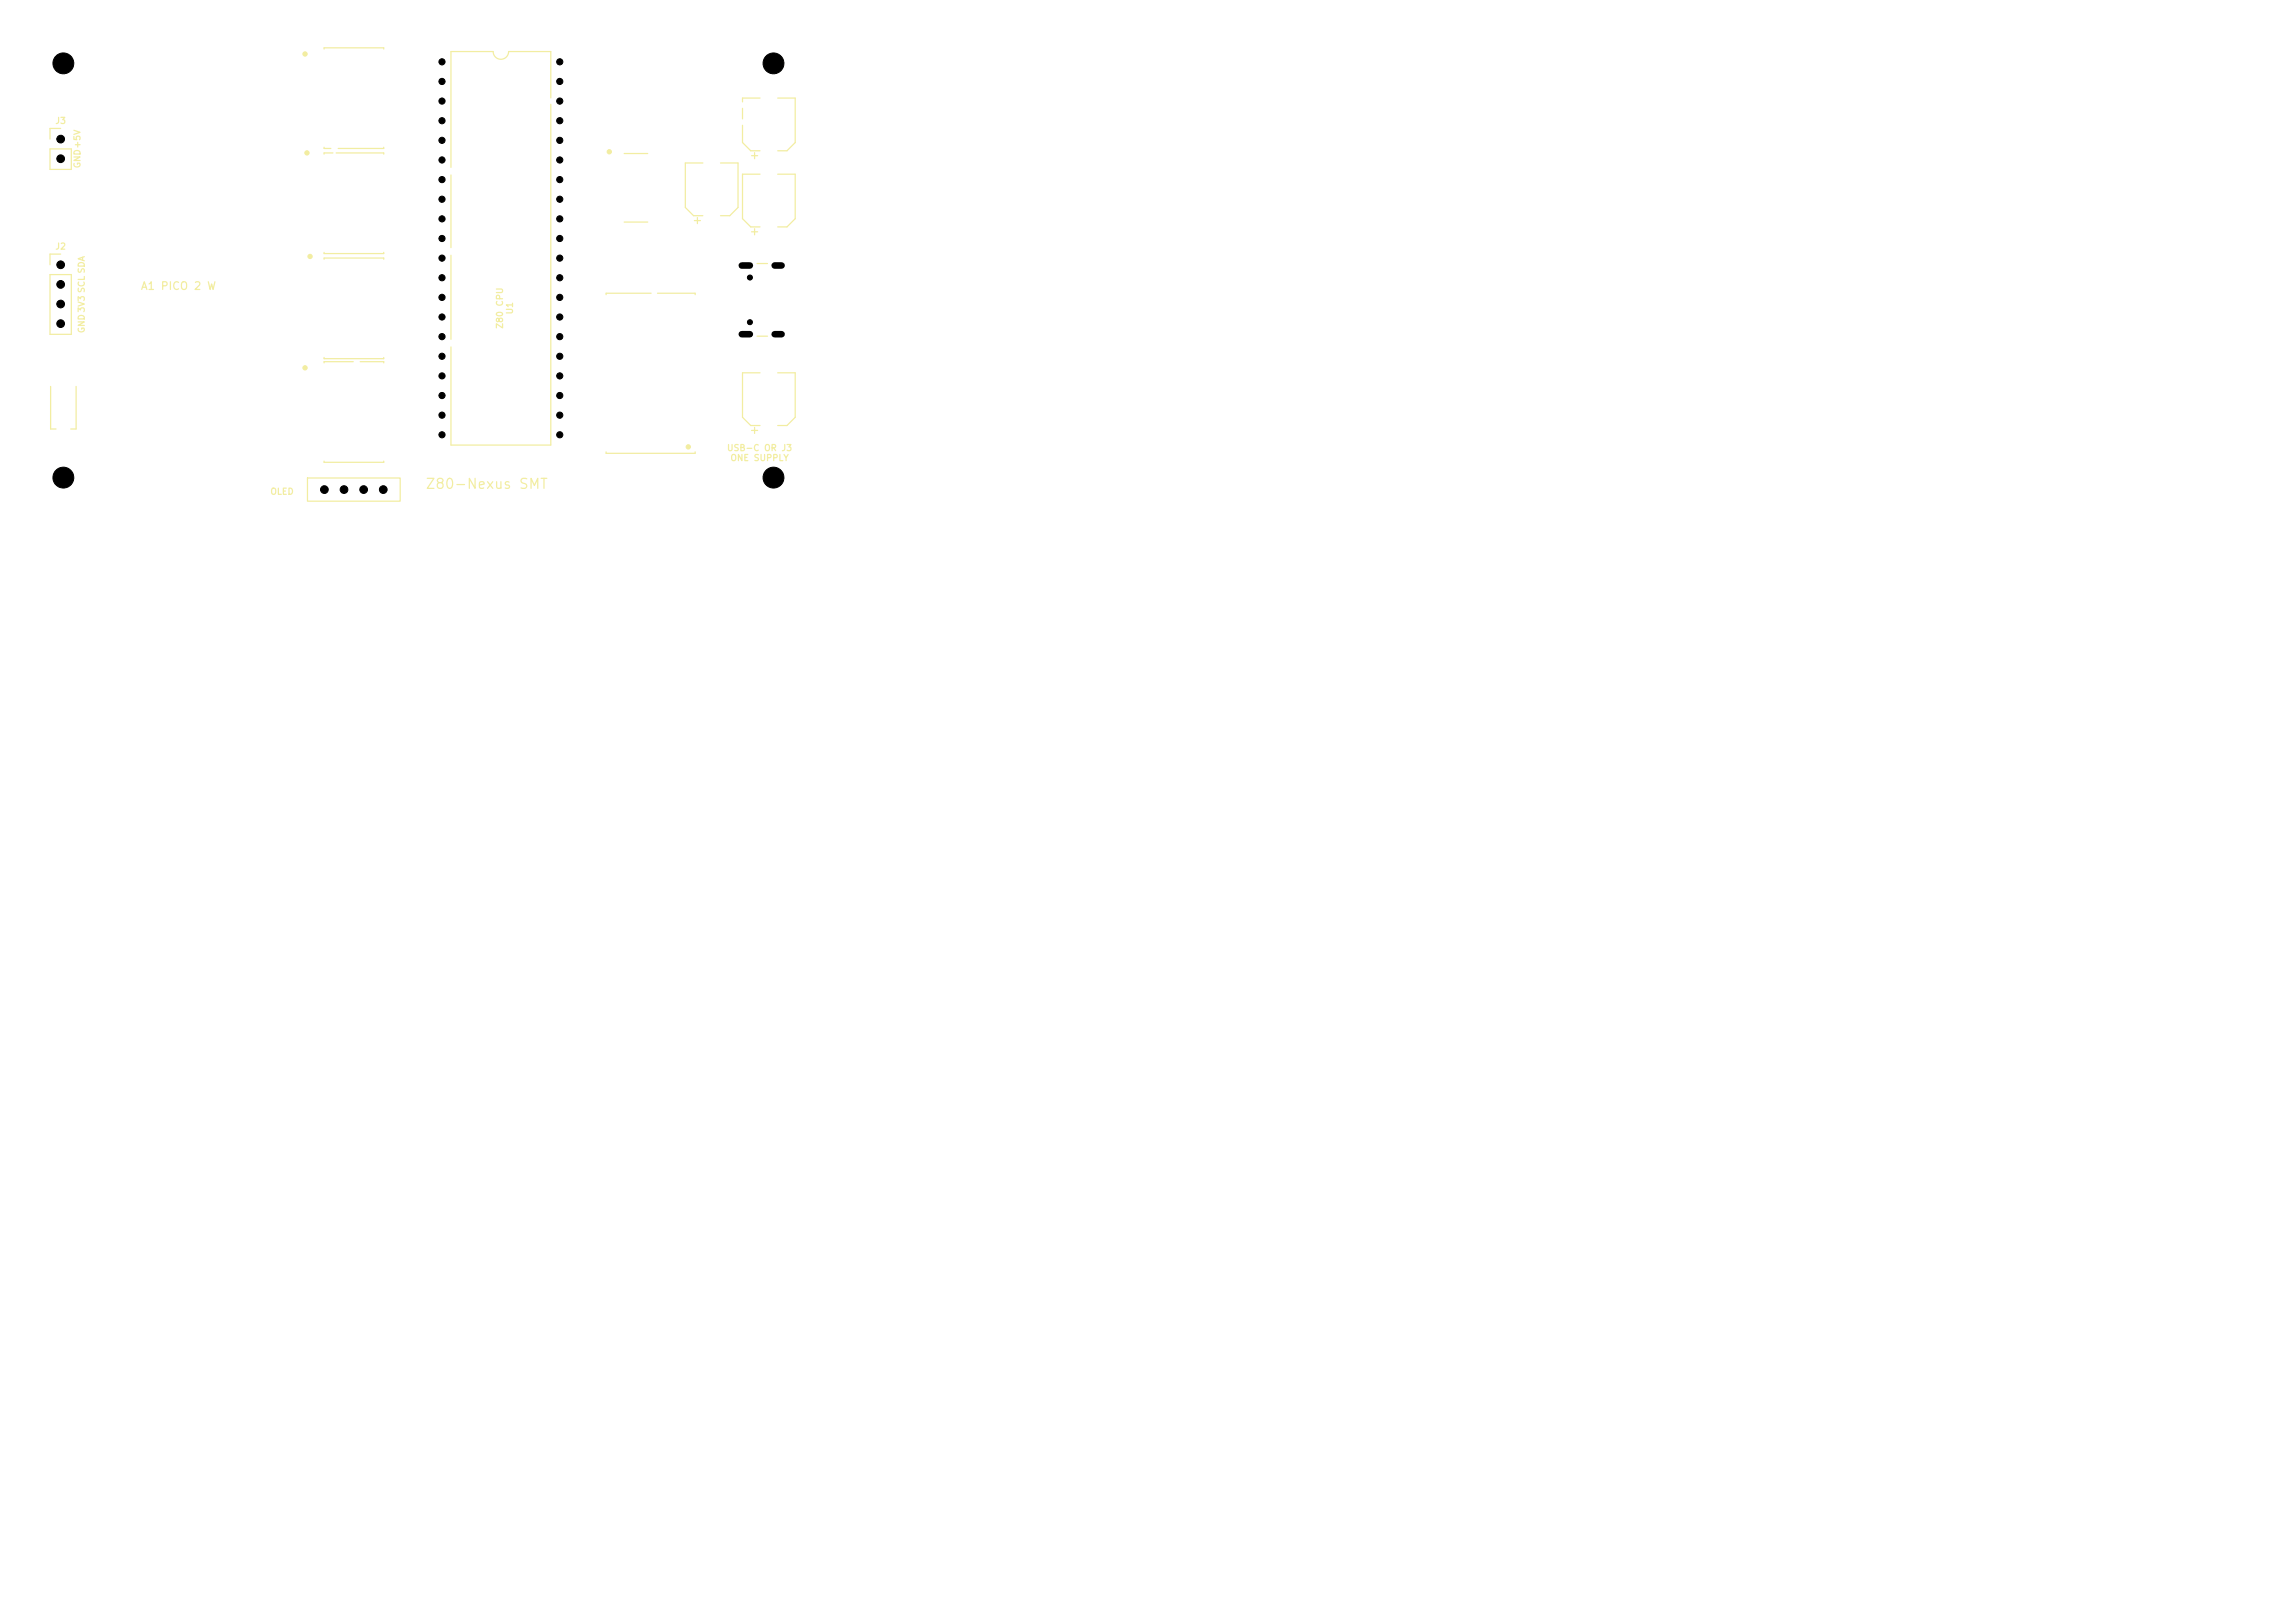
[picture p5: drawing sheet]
<svg xmlns="http://www.w3.org/2000/svg" width="297mm" height="210mm" viewBox="0 0 297 210" stroke-linecap="round" stroke-linejoin="round" font-family="sans-serif">
<defs><g id="words">
<text font-size="1.3" fill="#f2eda1" x="55" y="63.6">Z80-Nexus SMT</text>
<text font-size="1" fill="#f2eda1" x="18.1" y="37.8">A1 PICO 2 W</text>
<g font-size=".8" fill="#f2eda1">
<text x="7.1" y="16.2">J3</text>
<text x="10.6" y="21.8" transform="rotate(-90 10.6 21.8)">GND+5V</text>
<text x="7.1" y="32.5">J2</text>
<text x="66.6" y="40.8" transform="rotate(-90 66.6 40.8)">U1</text>
<text x="11.2" y="43.2" transform="rotate(-90 11.2 43.2)">GND3V3 SCL SDA</text>
<text x="65.3" y="42.6" transform="rotate(-90 65.3 42.6)">Z80 CPU</text>
<text x="94" y="58.6">USB-C OR J3</text>
<text x="94.4" y="59.8">ONE SUPPLY</text>
<text x="34.9" y="64.2">OLED</text>
</g>
</g></defs>
<g fill="#f2eda1" stroke="#f2eda1" stroke-width=".13">
<circle cx="39.5" cy="7" r=".28"/>
<circle cx="39.5" cy="47.6" r=".28"/>
<circle cx="39.7" cy="19.8" r=".28"/>
<circle cx="40.1" cy="33.2" r=".28"/>
<circle cx="78.9" cy="19.6" r=".28"/>
<circle cx="89.1" cy="57.8" r=".28"/>
</g>
<g fill="none" stroke="#f2eda1" stroke-width=".16">
<path d="M6.5 19.3h2.7v2.6h-2.7zM7.9 16.6h-1.4v1.4M41.9 6.3v-.1h7.8v.1M41.9 19.1v.1h.9M43.1 19.8h-1.2v.1M43.5 19.8h6.2v.1M49.7 19.1v.1h-5.9M71.3 12.7v-6h-5.5a1 1 0 0 1-1 1 1 1 0 0 1-1-1h-5.4v15M71.3 13.5v44.1h-12.9v-12.7M80.8 19.9h3M96.1 14v1.4M96.1 16.2v2.2l1.1 1.1h1.2"/>
<path d="M97.7 19.8v.7M98.4 12.7h-2.3v.5M100.6 12.7h2.3v5.7l-1.1 1.1h-1.2M6.5 35.5h2.7v7.8h-2.7zM7.9 32.9h-1.4v1.4M41.9 32.7v.1h7.8v-.1M41.9 33.5v-.1h7.8v.1M58.4 22.6v9.4M58.4 33v10.9M80.8 28.7h3M84.3 37.9h-5.9v.2M85.1 37.9h4.9v.2"/>
<path d="M89.9 28.5h.7M90.3 28.2v.7M91 21.1h-2.3v5.7l1.1 1.1h1.2M93.2 21.1h2.3v5.7l-1.1 1.1h-1.2M97.3 30h.7M97.3 20.1h.7M97.7 29.6v.8M98 34.1h1.3M98.4 22.5h-2.3v5.8l1.1 1.1h1.2M100.6 22.5h2.3v5.8l-1.1 1.1h-1.2M6.6 50v5.5h.7M9.8 50v5.5h-.6"/>
<path d="M41.9 46.3v.1h7.8v-.1M41.9 59.7v.1h7.8v-.1M45.7 46.8h-3.8v.2M46.6 46.8h3.1v.2M78.4 58.5v.2h11.6v-.2M97.3 55.7h.7M97.7 55.3v.8M98 43.5h1.3M98.4 48.2h-2.3v5.8l1.1 1.1h1.2M100.6 48.2h2.3v5.8l-1.1 1.1h-1.2M39.8 61.9h12v3h-12z"/>
</g>
<g fill="#000" stroke="#000" stroke-width=".13">
<circle cx="7.8" cy="18" r=".5"/>
<circle cx="8.2" cy="8.2" r="1.35"/>
<circle cx="57.2" cy="10.5" r=".4"/>
<circle cx="57.2" cy="8" r=".4"/>
<circle cx="57.2" cy="15.6" r=".4"/>
<circle cx="57.2" cy="18.2" r=".4"/>
<circle cx="57.2" cy="13.1" r=".4"/>
<circle cx="72.4" cy="18.2" r=".4"/>
<circle cx="72.4" cy="13.1" r=".4"/>
<circle cx="72.4" cy="15.6" r=".4"/>
<circle cx="72.4" cy="10.5" r=".4"/>
<circle cx="72.4" cy="8" r=".4"/>
<circle cx="100.1" cy="8.2" r="1.35"/>
<circle cx="7.8" cy="36.8" r=".5"/>
<circle cx="7.8" cy="34.3" r=".5"/>
<circle cx="7.8" cy="39.3" r=".5"/>
<circle cx="7.8" cy="20.5" r=".5"/>
<circle cx="57.2" cy="23.2" r=".4"/>
<circle cx="57.2" cy="28.3" r=".4"/>
<circle cx="57.2" cy="25.8" r=".4"/>
<circle cx="57.2" cy="30.9" r=".4"/>
<circle cx="57.2" cy="38.5" r=".4"/>
<circle cx="57.2" cy="33.4" r=".4"/>
<circle cx="57.2" cy="20.7" r=".4"/>
<circle cx="57.2" cy="35.9" r=".4"/>
<circle cx="72.4" cy="28.3" r=".4"/>
<circle cx="72.4" cy="30.9" r=".4"/>
<circle cx="72.4" cy="23.2" r=".4"/>
<circle cx="72.4" cy="20.7" r=".4"/>
<circle cx="72.4" cy="38.5" r=".4"/>
<circle cx="72.4" cy="35.9" r=".4"/>
<circle cx="72.4" cy="25.8" r=".4"/>
<circle cx="72.4" cy="33.4" r=".4"/>
<circle cx="97" cy="35.9" r=".33"/>
<circle cx="7.8" cy="41.9" r=".5"/>
<circle cx="57.2" cy="41" r=".4"/>
<circle cx="57.2" cy="43.6" r=".4"/>
<circle cx="57.2" cy="51.2" r=".4"/>
<circle cx="57.2" cy="53.7" r=".4"/>
<circle cx="57.2" cy="48.6" r=".4"/>
<circle cx="57.2" cy="46.1" r=".4"/>
<circle cx="57.2" cy="56.3" r=".4"/>
<circle cx="72.4" cy="43.6" r=".4"/>
<circle cx="72.4" cy="41" r=".4"/>
<circle cx="72.4" cy="53.7" r=".4"/>
<circle cx="72.4" cy="46.1" r=".4"/>
<circle cx="72.4" cy="51.2" r=".4"/>
<circle cx="72.4" cy="56.3" r=".4"/>
<circle cx="72.4" cy="48.6" r=".4"/>
<circle cx="97" cy="41.7" r=".33"/>
<circle cx="8.2" cy="61.8" r="1.35"/>
<circle cx="42" cy="63.4" r=".5"/>
<circle cx="44.5" cy="63.4" r=".5"/>
<circle cx="47.1" cy="63.4" r=".5"/>
<circle cx="49.6" cy="63.4" r=".5"/>
<circle cx="100.1" cy="61.8" r="1.35"/>
</g>
<path d="M96 34.4h1M100.2 34.4h1M96 43.2h1M100.2 43.2h1" fill="none" stroke="#000" stroke-width=".85"/>
<use href="#words"/>
</svg>
